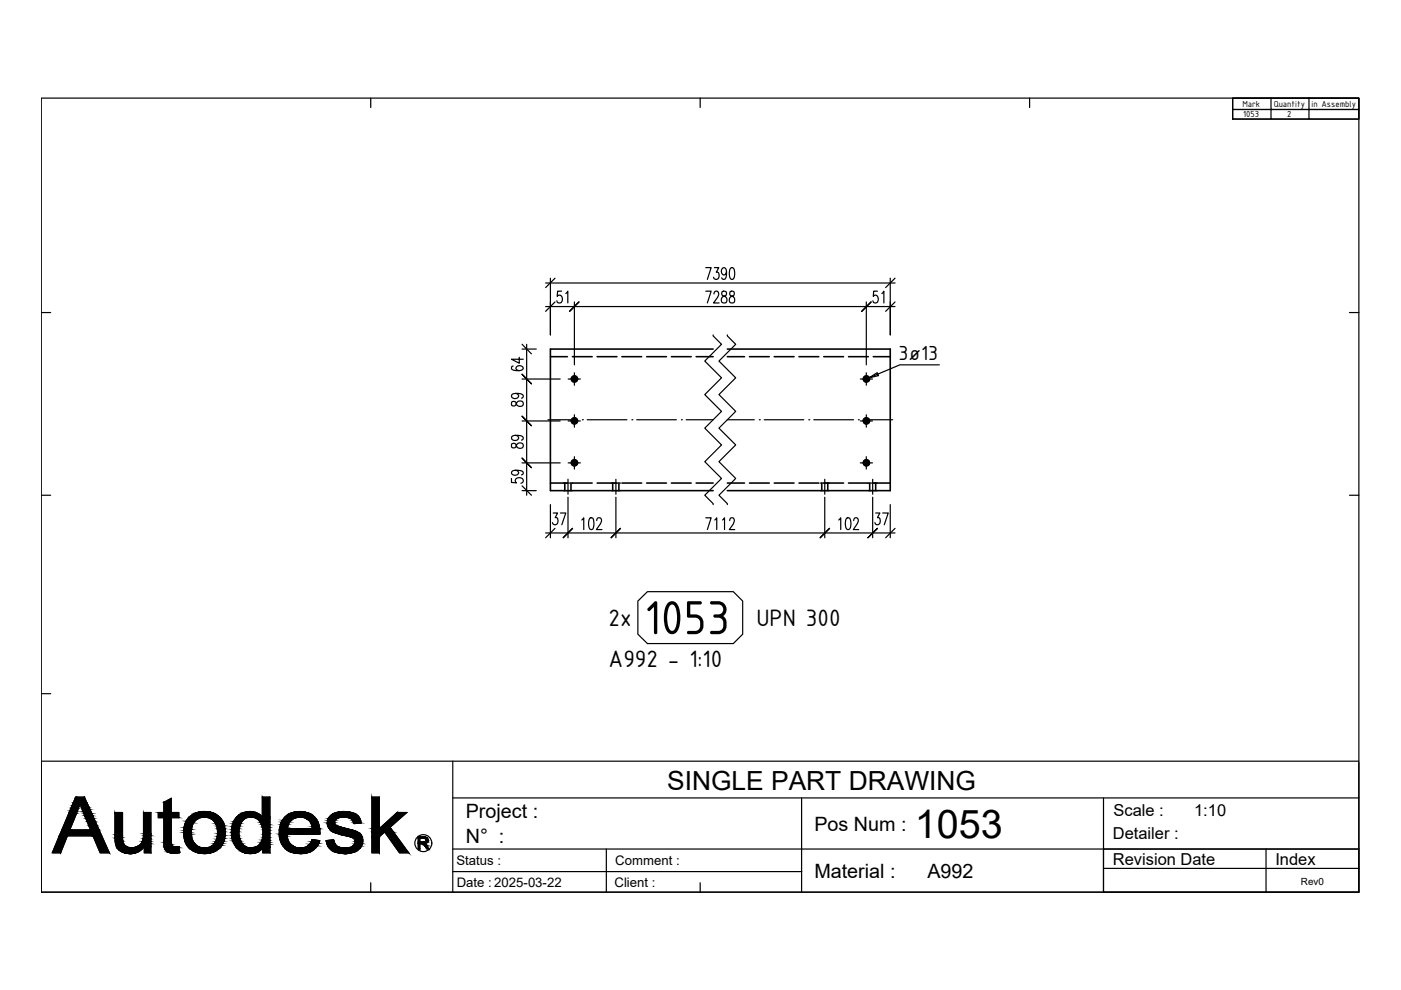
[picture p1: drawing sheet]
<svg xmlns="http://www.w3.org/2000/svg" width="297mm" height="210mm" viewBox="0 0 297 210" stroke-linecap="round" stroke-linejoin="round" font-family="sans-serif">
<defs><g id="words">
<text font-size="10.9" x="136.6" y="134.5">1053</text>
<text font-size="8.4" x="194" y="177.7">1053</text>
<text font-size="5.6" x="141.4" y="167.4">SINGLE PART DRAWING</text>
<g font-size="5.4">
<text x="129" y="132.7">2x</text>
<text x="160.4" y="132.7">UPN 300</text>
<text x="129" y="141.4">A992 - 1:10</text>
</g>
<text font-size="4.7" x="190.5" y="76.4">3ø13</text>
<g font-size="4.2">
<text x="98.7" y="173.5">Project :</text>
<text x="98.7" y="178.7">N° :</text>
<text x="172.7" y="176.2">Pos Num :</text>
<text x="172.7" y="186.2">Material :</text>
<text x="196.6" y="186.1">A992</text>
</g>
<g font-size="3.5">
<text x="236.1" y="173.1">Scale :</text>
<text x="253.2" y="172.9">1:10</text>
<text x="236" y="177.9">Detailer :</text>
<text x="236" y="183.3">Revision Date</text>
<text x="270.4" y="183.3">Index</text>
</g>
<g font-size="2.8">
<text x="96.8" y="183.4">Status :</text>
<text x="130.5" y="183.4">Comment :</text>
<text x="96.8" y="188.1">Date : 2025-03-22</text>
<text x="130.3" y="188.1">Client :</text>
</g>
<text font-size="2.1" x="275.8" y="187.6">Rev0</text>
<g font-size="2">
<text x="263.4" y="22.7">Mark</text>
<text x="270.1" y="22.7">Quantity</text>
<text x="278.1" y="22.7">in Assembly</text>
<text x="263.6" y="24.9">1053</text>
<text x="272.9" y="24.9">2</text>
</g>
</g></defs>
<!-- layer: 0 -->
<g fill="none" stroke="#000" stroke-width=".25">
<path d="M8.7 20.8h279.4v168.4h-279.4zM261.4 20.8h26.7v4.4h-26.7zM269.5 20.8h-8.1v2.4h8.1h-8.1v2h8.1M277.5 20.8h10.6v2.4h-10.6zM277.5 20.8h-8v2.4h8M277.5 23.2h10.6v2h-10.6zM277.5 23.2h-8v2h8M121.8 79.1v2.6M151.2 71v.2l1.8 1.8-3.6 3.6 3.6 3.5-3.6 3.6 3.6 3.5-3.6 3.6 3.6 3.5-3.6 3.6 3.6 3.5-3.6 3.6 1.8 1.8v.2M154.2 71v.2l1.8 1.8-3.6 3.6 3.6 3.5-3.6 3.6 3.6 3.5-3.6 3.6 3.6 3.5-3.6 3.6 3.6 3.5-3.6 3.6 1.8 1.8v.2M183.7 79.1v2.6M199.2 77.4h-8.4l-6.5 2.7"/>
<path d="M116.2 89h6.2M120.5 89.3h2.5M120.5 98.1h2.5M120.5 80.4h2.5M121.8 87.9v2.7M121.8 96.8v2.7M123.5 89h.1M124.5 89h8.4M134 89h.1M135 89h8.4M144.5 89h.1M145.5 89h5.7"/>
<path d="M154.2 89h5.7M161 89h.1M162 89h8.4M171.5 89h.1M172.5 89h8.5M182 89h.1M182.4 89.3h2.6M182.4 98.1h2.6M182.4 80.4h2.6M183 89h6.3M183.7 87.9v2.7M183.7 96.8v2.7"/>
<path d="M184.3 80.1l1.7-1.1 .3 .6zM119.5 102.4h1.9M119.5 104h1.9M120.4 101.6v3.2M129.6 102.4h2M129.6 104h2M130.6 101.6v3.2M173.9 102.4h1.9M173.9 104h1.9M174.9 101.6v3.2M184.1 102.4h1.9M184.1 104h1.9"/>
<path d="M185 101.6v3.2M135.2 127.4l2.1-2h18.2l2 2v7.1l-2 2h-18.2l-2.1-2z"/>
</g>
<!-- layer: FRAME -->
<path d="M78.6 20.8v2M148.4 20.8v2M218.3 20.8v2M8.7 66.3h2M286.1 66.3h2M8.7 105h2M286.1 105h2M8.7 147.1h2M78.6 187.2v2M148.4 187.2v2" fill="none" stroke="#000" stroke-width=".25"/>
<!-- layer: HEADER -->
<path d="M96 161.4v27.8M96 169.2h192.1M170 169.2v20M234 169.2v20h54.1M288.1 161.4h-279.4v27.8h279.4M288.1 161.7v27.5M96 180h192.1M96 184.8h74M128.6 180v9.2M234 184.1h54.1M268.4 180v9.2" fill="none" stroke="#000" stroke-width=".25"/>
<!-- layer: AUTODESK_LOGO -->
<g fill="#000" stroke="#000" stroke-width=".21">
<path d="M17.9 169l.1 .3h-.3zM24.8 179.8h.4zM34.8 179.7h.3zM34.7 170.1l1.6-.8v.8zM37.4 179.5h.5zM40.2 179.9h1.5zM43 172.1h.5zM44.1 173.2h2.5zM50.3 179.8h1.3zM51.7 172.3h2.6zM54.3 179.5h.3zM60.4 179.8h3.3z"/>
<path d="M60.9 175.7h6.9v.2zM63.4 172.1h.3zM66.2 178l.6 .1zM65.5 173.2h1.1zM70.6 178h.1zM71.9 176.8h4.5zM73.1 179.8h3.3zM75 174.5h1.6l-1.2 .1zM74.6 173.1h1.4zM89 178.6h1.6zM89.4 178.9h.7zM90.1 178.5h.5z"/>
<path d="M89.9 177.7h.7zM27.5 181h.2zM36.8 180.9h.4zM63.6 181h.4zM72.9 181h.7z"/>
<path d="M12.6 177.2l.3 3.6 1.4-3.6zM12.6 177.2l.3 3.6h-1.8z"/>
<path d="M13.1 176l6.6 1.2-4.9-1.2zM13.1 176l6.6 1.2h-7.1z"/>
<path d="M14.6 172.4l.2 3.6 1.4-3.6zM14.6 172.4l.2 3.6h-1.7z"/>
<path d="M14.8 172l1.4 .4 .2-.4zM14.8 172l1.4 .4h-1.6z"/>
<path d="M15 171.4l1.4 .6 .2-.6zM15 171.4l1.4 .6h-1.6z"/>
<path d="M15.3 170.8l1.3 .6 .2-.6zM15.3 170.8l1.3 .6h-1.6z"/>
<path d="M15.5 170.2l1.3 .6 .1-.6zM15.5 170.2l1.3 .6h-1.5z"/>
<path d="M15.9 169.3l1.1 .9 .7-.9zM15.9 169.3l1.1 .9h-1.5z"/>
<path d="M16 169l1.7 .3 .2-.3zM16 169l1.7 .3h-1.8z"/>
<path d="M17.7 169.3l.7 .9-.4-.9zM17.7 169.3l.7 .9h-1.4z"/>
<path d="M17 170.2l1.6 .3-.2-.3zM17 170.2l1.6 .3h-1.6z"/>
<path d="M17 170.5l1.9 .6-.3-.6zM17 170.5l1.9 .6h-1.6z"/>
<path d="M17.3 171.1l1.8 .5-.2-.5zM17.3 171.1l1.8 .5h-1.7z"/>
<path d="M17.4 171.6l1.8 .2-.1-.2zM17.4 171.6l1.8 .2h-1.7z"/>
<path d="M17.5 171.8l1.8 .3-.1-.3zM17.5 171.8l1.8 .3h-1.7z"/>
<path d="M17.6 172.1l1.9 .3-.2-.3zM17.6 172.1l1.9 .3h-1.7z"/>
<path d="M17.8 172.4l1.9 .5-.2-.5zM17.8 172.4l1.9 .5h-1.8z"/>
<path d="M17.9 172.9l2 .6-.2-.6zM17.9 172.9l2 .6h-1.7z"/>
<path d="M18.2 173.5l2.1 .7-.4-.7zM18.2 173.5l2.1 .7h-1.8z"/>
<path d="M18.5 174.2l2.1 .9-.3-.9zM18.5 174.2l2.1 .9h-1.8z"/>
<path d="M18.8 175.1l2.2 .9-.4-.9zM18.8 175.1l2.2 .9h-1.8z"/>
<path d="M14.8 176l6.8 1.2-.6-1.2zM14.8 176l6.8 1.2h-1.9z"/>
<path d="M19.7 177.2l3.5 3.6-1.6-3.6zM19.7 177.2l3.5 3.6h-2z"/>
<path d="M24.4 177.7h1.6zM24.4 177.7h1.6z"/>
<path d="M24.4 172.3l1.6 4.7v-4.7zM24.4 172.3l1.6 4.7h-1.6z"/>
<path d="M24.4 177l1.6 .6v-.6zM24.4 177l1.6 .6h-1.6z"/>
<path d="M24.4 177.6l1.6 .1v-.1zM24.4 177.6l1.6 .1h-1.6z"/>
<path d="M24.4 177.7l1.6 .6v-.6zM24.4 177.7l1.6 .6h-1.6z"/>
<path d="M24.4 178.3l1.7 .1zM24.4 178.3l1.7 .1z"/>
<path d="M24.4 178.4l1.7 .2v-.2zM24.4 178.4l1.7 .2h-1.6z"/>
<path d="M24.5 178.6l1.8 .4-.2-.4zM24.5 178.6l1.8 .4h-1.8z"/>
<path d="M24.5 179l1.9 .1-.1-.1zM24.5 179l1.9 .1h-1.9z"/>
<path d="M24.5 179.1l2.2 .3-.3-.3zM24.5 179.1l2.2 .3h-2z"/>
<path d="M24.7 179.4h2zM24.7 179.4h2z"/>
<path d="M24.7 179.4l2.5 .3-.5-.3zM24.7 179.4l2.5 .3h-2.4z"/>
<path d="M24.8 179.7h3zM24.8 179.7h3z"/>
<path d="M24.8 179.7l3.1 .1zM24.8 179.7l3.1 .1z"/>
<path d="M24.8 179.8h3.1zM24.8 179.8h.4z"/>
<path d="M29.1 179.5h.6zM29 179.5h.7z"/>
<path d="M29 179.5h.8zM29 179.5h.8z"/>
<path d="M29 179.5h1.4zM28.9 179.5h1.5z"/>
<path d="M25.2 179.8h5.1zM24.8 179.8h5.5z"/>
<path d="M24.8 179.8l5.3 .2 .2-.2zM24.8 179.8l5.3 .2h-5.1z"/>
<path d="M27.9 179.8h2.4zM25.2 179.8h5.1z"/>
<path d="M28 179.7h2.4zM27.9 179.8h2.4z"/>
<path d="M28.5 179.7h1.9zM28 179.7h2.4z"/>
<path d="M28.9 179.5l1.5 .2 .2-.2zM28.5 179.7l.4-.2 1.5 .2z"/>
<path d="M28.9 179.5h1.7zM28.9 179.5h1.7z"/>
<path d="M30.4 172.3l1.6 4.5v-4.5zM30.4 172.3l1.6 4.5h-1.6z"/>
<path d="M30.4 176.8l1.6 .4v-.4zM30.4 176.8l1.6 .4h-1.6z"/>
<path d="M30.4 177.2l1.6 .7v-.7zM30.4 177.2l1.6 .7h-1.7z"/>
<path d="M30.3 177.9l1.7 .5v-.5zM30.3 177.9l1.7 .5h-1.8z"/>
<path d="M30.2 178.4l1.8 .5v-.5zM30.2 178.4l1.8 .5h-2.1z"/>
<path d="M29.9 178.9l2.1 .3v-.3zM29.9 178.9l2.1 .3h-2.4z"/>
<path d="M29.6 179.2l2.4 .3v-.3zM29.1 179.5l.5-.3 2.4 .3z"/>
<path d="M29.1 179.5h2.9zM29.1 179.5h2.9z"/>
<path d="M29.7 179.5h2.3zM29.7 179.5h2.3z"/>
<path d="M29.8 179.5h2.2zM29.8 179.5h2.2z"/>
<path d="M30.4 179.5h1.6zM30.4 179.5h1.6z"/>
<path d="M30.6 179.5l1.4 1.3v-1.3zM30.6 179.5l1.4 1.3h-1.4z"/>
<path d="M34.7 170.1l1.6 2.2v-2.2zM34.7 170.1l1.6 2.2h-1.6z"/>
<path d="M34.7 173.4l1.6 4.9v-4.9zM34.7 173.4l1.6 4.9h-1.6z"/>
<path d="M34.7 178.3l1.6 .1zM34.7 178.3l1.6 .1z"/>
<path d="M34.7 178.4l1.7 .2-.1-.2zM34.7 178.4l1.7 .2h-1.7z"/>
<path d="M34.7 178.6l1.7 .4v-.4zM34.7 178.6l1.7 .4h-1.7z"/>
<path d="M34.7 179l1.8 .3-.1-.3zM34.7 179l1.8 .3h-1.7z"/>
<path d="M34.8 179.3h1.7zM34.8 179.3h1.7z"/>
<path d="M34.8 179.3l2.1 .2-.4-.2zM34.8 179.3l2.1 .2h-2.1z"/>
<path d="M34.8 179.5h2.2zM34.8 179.5h2.2z"/>
<path d="M34.8 179.5h2.4zM34.8 179.5h2.4z"/>
<path d="M34.8 179.5l.3 .2 2.1-.2zM34.8 179.5l.3 .2h-.3z"/>
<path d="M33.6 172.3l4.3 1.1v-1.1zM33.6 172.3l4.3 1.1h-4.3z"/>
<path d="M37.4 179.5h.5zM37.2 179.5h.7z"/>
<path d="M37.2 179.5l.8 .2-.1-.2zM35.1 179.7l2.1-.2 .8 .2z"/>
<path d="M35.1 179.7h2.9zM34.8 179.7h3.2z"/>
<path d="M34.8 179.7l3.2 .4v-.4zM34.8 179.7l3.2 .4h-3z"/>
<path d="M39 176.2l1.6 .3v-.3zM39 176.2l1.6 .3h-1.7z"/>
<path d="M38.9 176.5l1.7 .4v-.4zM38.9 176.5l1.7 .4h-1.7z"/>
<path d="M38.9 176.9l1.7 .3v-.3zM38.9 176.9l1.7 .3h-1.6z"/>
<path d="M39 175.9l1.6 .3v-.3zM39 175.9l1.6 .3h-1.6z"/>
<path d="M39 177.2l1.7 .3-.1-.3zM39 177.2l1.7 .3h-1.7z"/>
<path d="M39 175.5l1.6 .4 .1-.4zM39 175.5l1.6 .4h-1.6z"/>
<path d="M39 177.5l1.7 .3v-.3zM39 177.5l1.7 .3h-1.6z"/>
<path d="M39.1 177.8l1.7 .3-.1-.3zM39.1 177.8l1.7 .3h-1.7z"/>
<path d="M39.1 175.2l1.6 .3 .1-.3zM39.1 175.2l1.6 .3h-1.7z"/>
<path d="M39.1 174.9l1.7 .3v-.3zM39.1 174.9l1.7 .3h-1.7z"/>
<path d="M39.1 178.1l1.8 .2-.1-.2zM39.1 178.1l1.8 .2h-1.7z"/>
<path d="M39.2 178.3l1.9 .4-.2-.4zM39.2 178.3l1.9 .4h-1.8z"/>
<path d="M39.2 174.6l1.6 .3 .2-.3zM39.2 174.6l1.6 .3h-1.7z"/>
<path d="M39.3 174.5l1.7 .1v-.1zM39.3 174.5l1.7 .1h-1.8z"/>
<path d="M39.3 178.7l1.9 .1-.1-.1zM39.3 178.7l1.9 .1h-1.8z"/>
<path d="M39.4 178.8l2 .2-.2-.2zM39.4 178.8l2 .2h-1.9z"/>
<path d="M39.4 174.1l1.6 .4 .3-.4zM39.4 174.1l1.6 .4h-1.7z"/>
<path d="M39.5 174h1.8zM39.5 174l1.8 .1z"/>
<path d="M39.5 179l2.1 .2-.2-.2zM39.5 179l2.1 .2h-2z"/>
<path d="M39.6 179.2l2.3 .2-.3-.2zM39.6 179.2l2.3 .2h-2.2z"/>
<path d="M39.7 173.8l1.6 .2 .3-.2zM39.7 173.8l1.6 .2h-1.8z"/>
<path d="M39.7 173.7h2.1zM39.7 173.8h1.9z"/>
<path d="M39.7 179.4l2.5 .1-.3-.1zM39.7 179.4l2.5 .1h-2.3z"/>
<path d="M39.9 173.5l1.9 .2 .3-.2zM39.9 173.5l1.9 .2h-2.1z"/>
<path d="M39.9 179.5l2.5 .1zM39.9 179.5l2.5 .1z"/>
<path d="M39.9 179.6l3.1 .2-.6-.2zM39.9 179.6l3.1 .2h-2.9z"/>
<path d="M40 173.3l2.1 .2 .6-.2zM40 173.3l2.1 .2h-2.2z"/>
<path d="M40.1 173.3h2.7zM40.1 173.3h2.6z"/>
<path d="M40.1 179.8h3.1zM40.1 179.8h3.2z"/>
<path d="M40.1 179.8h3.1zM40.1 179.8l1.6 .1z"/>
<path d="M40.1 179.8h3.1zM40.1 179.8h3.1z"/>
<path d="M40.1 173.2h3.2zM40.1 173.2h3.2z"/>
<path d="M40.1 173.2h3.2zM40.1 173.2l2.7 .1z"/>
<path d="M40.1 173.2h3.2zM40.1 173.2h4z"/>
<path d="M40.1 179.8h3.2zM40.1 179.8h3.2z"/>
<path d="M43 172.1h1zM42.8 172.1h1.2z"/>
<path d="M42.8 172.1h1.5zM42.4 172.1h1.9z"/>
<path d="M42.4 172.1l2.2 .1zM42.1 172.2h2.5z"/>
<path d="M42.1 172.2l2.8 .1zM41.8 172.3h3.1z"/>
<path d="M41.8 172.3l3.4 .1-.3-.1zM41.5 172.4l.3-.1 3.4 .1z"/>
<path d="M41.5 172.4l4 .1zM41.2 172.5h4.3z"/>
<path d="M41.2 172.5l4.5 .1-.2-.1zM41 172.6l.2-.1 4.5 .1z"/>
<path d="M41 172.6l5 .2-.3-.2zM40.7 172.8l.3-.2 5 .2z"/>
<path d="M40.7 172.8l5.6 .2-.3-.2zM40.5 173l.2-.2 5.6 .2z"/>
<path d="M40.5 173l6 .2-.2-.2zM40.2 173.2l.3-.2 6 .2z"/>
<path d="M40.3 180h6.1zM40.3 180l6 .1z"/>
<path d="M40.2 179.9h6.2zM40.2 179.9l6.2 .1z"/>
<path d="M40.2 173.2h6.3zM40.2 173.2h6.3z"/>
<path d="M40.2 173.2h6.3zM40.1 173.2h4z"/>
<path d="M41.7 179.9h4.8zM40.2 179.9h6.2z"/>
<path d="M44.1 173.2h2.5zM43.3 173.2h3.3z"/>
<path d="M43.3 173.2h3.3zM43.3 173.2h3.3z"/>
<path d="M43.5 173.2l3.1 .1zM43.5 173.2l3.1 .1z"/>
<path d="M43.4 179.8h3.2zM43.3 179.8h3.3z"/>
<path d="M43.3 179.8h3.3zM43.2 179.8h3.4z"/>
<path d="M43.2 179.8h3.4zM41.7 179.9h4.8z"/>
<path d="M43.7 173.3l3 .1-.1-.1zM43.7 173.3l3 .1z"/>
<path d="M44 179.8h2.6zM43.4 179.8h3.2z"/>
<path d="M44.3 173.4l2.6 .2-.2-.2zM44.3 173.4l2.6 .2h-2.2z"/>
<path d="M44.2 179.7h2.5zM44 179.8h2.6z"/>
<path d="M44.6 179.5l2.1 .2 .1-.2zM44.2 179.7l.4-.2 2.1 .2z"/>
<path d="M44.7 173.6l2.2 .1zM44.7 173.6l2.2 .1z"/>
<path d="M44.9 173.7l2.3 .3-.3-.3zM44.9 173.7l2.3 .3h-1.9z"/>
<path d="M45 179.3l1.8 .2 .2-.2zM44.6 179.5l.4-.2 1.8 .2z"/>
<path d="M45.1 179.3h2zM45 179.3h2z"/>
<path d="M45.3 174h1.9zM45.3 174h1.9z"/>
<path d="M45.3 174l2 .2-.1-.2zM45.3 174l2 .2h-1.8z"/>
<path d="M45.5 174.2l1.9 .3-.1-.3zM45.5 174.2l1.9 .3h-1.7z"/>
<path d="M45.5 178.8l1.8 .1zM45.4 178.9h1.9z"/>
<path d="M45.4 178.9l1.7 .4 .2-.4zM45.4 178.9l1.7 .4h-2z"/>
<path d="M45.7 174.5l1.8 .2-.1-.2zM45.7 174.5l1.8 .2h-1.8z"/>
<path d="M45.7 178.4l1.6 .4 .1-.4zM45.7 178.4l1.6 .4h-1.8z"/>
<path d="M45.7 174.7l1.9 .4-.1-.4zM45.7 174.7l1.9 .4h-1.7z"/>
<path d="M45.7 178.3l1.7 .1 .1-.1zM45.7 178.3l1.7 .1h-1.7z"/>
<path d="M45.9 175.1l1.7 .1v-.1zM45.9 175.1l1.7 .1h-1.6z"/>
<path d="M46 175.2l1.7 .5-.1-.5zM46 175.2l1.7 .5h-1.7z"/>
<path d="M45.9 177.9l1.6 .4 .1-.4zM45.9 177.9l1.6 .4h-1.8z"/>
<path d="M46 177.8l1.6 .1 .1-.1zM46 177.8l1.6 .1h-1.7z"/>
<path d="M46 175.7l1.7 .1zM46 175.7l1.7 .1z"/>
<path d="M46 177.3l1.7 .5v-.5zM46 177.3l1.7 .5h-1.7z"/>
<path d="M46.1 175.8l1.6 .5v-.5zM46.1 175.8l1.6 .5h-1.6z"/>
<path d="M46.1 176.3l1.6 .1zM46.1 176.3l1.6 .1z"/>
<path d="M46.1 176.4l1.6 .1zM46.1 176.4l1.6 .1z"/>
<path d="M46.1 176.5l1.6 .2v-.2zM46.1 176.5l1.6 .2h-1.6z"/>
<path d="M46.1 176.7l1.6 .4v-.4zM46.1 176.7l1.6 .4h-1.6z"/>
<path d="M46.1 177.1l1.6 .2v-.2zM46.1 177.1l1.6 .2h-1.7z"/>
<path d="M49.1 177.2h1.6zM49.1 177.2h1.6z"/>
<path d="M49.2 177.8h1.6zM49.2 177.8h1.6z"/>
<path d="M49.1 176.3l1.6 .2v-.2zM49.1 176.3l1.6 .2h-1.6z"/>
<path d="M49.1 176.5l1.6 .7v-.7zM49.1 176.5l1.6 .7h-1.6z"/>
<path d="M49.1 175.9l1.6 .4v-.4zM49.1 175.9l1.6 .4h-1.6z"/>
<path d="M49.1 177.2l1.7 .6-.1-.6zM49.1 177.2l1.7 .6h-1.6z"/>
<path d="M49.1 175.7l1.6 .2v-.2zM49.1 175.7l1.6 .2h-1.6z"/>
<path d="M49.2 175.3l1.5 .4 .1-.4zM49.2 175.3l1.5 .4h-1.6z"/>
<path d="M49.2 177.8l1.8 .5-.2-.5zM49.2 177.8l1.8 .5h-1.7z"/>
<path d="M49.2 175.1l1.6 .2 .1-.2zM49.2 175.1l1.6 .2h-1.6z"/>
<path d="M49.3 178.3h1.7zM49.3 178.3h1.7z"/>
<path d="M49.3 174.6l1.7 .1zM49.3 174.6l1.7 .1z"/>
<path d="M49.3 174.7l1.6 .4 .1-.4zM49.3 174.7l1.6 .4h-1.7z"/>
<path d="M49.3 178.3l2 .5-.3-.5zM49.3 178.3l2 .5h-1.7z"/>
<path d="M49.5 174.2l1.5 .4 .3-.4zM49.5 174.2l1.5 .4h-1.7z"/>
<path d="M49.6 174.1h1.7zM49.6 174.1l1.7 .1z"/>
<path d="M49.6 178.8l1.7 .1zM49.6 178.8l1.7 .1z"/>
<path d="M49.6 178.9l2.2 .4-.5-.4zM49.6 178.9l2.2 .4h-1.9z"/>
<path d="M49.7 173.9l1.6 .2 .2-.2zM49.7 173.9l1.6 .2h-1.7z"/>
<path d="M49.8 173.7l1.7 .2 .3-.2zM49.8 173.7l1.7 .2h-1.8z"/>
<path d="M49.9 179.3h1.9zM49.9 179.3h1.9z"/>
<path d="M49.9 179.3l2.1 .1-.2-.1zM49.9 179.3l2.1 .1h-2.1z"/>
<path d="M49.9 173.5l1.9 .2 .2-.2zM49.9 173.5l1.9 .2h-2z"/>
<path d="M49.9 179.4l2.7 .3-.6-.3zM49.9 179.4l2.7 .3h-2.4z"/>
<path d="M50.1 173.3l1.9 .2 .5-.2zM50.1 173.3l1.9 .2h-2.1z"/>
<path d="M50.2 179.7l2.7 .1zM50.2 179.7l2.7 .1z"/>
<path d="M50.2 179.8h3zM50.2 179.8h3z"/>
<path d="M50.1 173.3h2.8zM50.1 173.3h2.4z"/>
<path d="M52.9 172.1h.8zM52.4 172.1h1.3z"/>
<path d="M50.2 173.2h2.9zM50.2 173.2h3z"/>
<path d="M50.2 173.2h2.9zM50.1 173.3h2.8z"/>
<path d="M50.2 173.2h3zM50.2 173.2h5.4z"/>
<path d="M50.3 179.8h2.9zM50.3 179.8h1.3z"/>
<path d="M52.4 172.1h1.3zM52.2 172.1h1.5z"/>
<path d="M52.2 172.1l2.1 .2zM51.7 172.3l.5-.2 2.1 .2zM51.6 172.3h2.7z"/>
<path d="M51.6 172.3l3.2 .2-.5-.2zM51.1 172.5l.5-.2 3.2 .2zM51.1 172.5h3.7zM51.1 172.5h3.7z"/>
<path d="M54.3 179.5h.3zM54.3 179.5h.3z"/>
<path d="M54.3 179.5h.5zM54.3 179.5h.5z"/>
<path d="M51.1 172.5l4.1 .4-.4-.4zM50.6 172.9l.5-.4 4.1 .4z"/>
<path d="M54.3 179.5h.5zM54.3 179.5h.5z"/>
<path d="M54.3 179.5l.6 .1zM54.3 179.6h.6z"/>
<path d="M54.3 179.6h.8zM54.1 179.6h1z"/>
<path d="M54.1 179.6h1.2zM54.1 179.6h1.2z"/>
<path d="M50.6 172.9h4.7zM50.5 172.9h4.8z"/>
<path d="M50.5 172.9l5.1 .3-.3-.3zM50.5 172.9l5.1 .3h-5.4z"/>
<path d="M54.1 179.6l1.3 .1zM54.1 179.6l1.3 .1z"/>
<path d="M54 179.7h1.5zM54 179.7h1.5z"/>
<path d="M54 179.7h1.6zM54 179.7h1.6z"/>
<path d="M54 179.7h1.7zM54 179.7h1.7z"/>
<path d="M51.6 179.8l4 .1zM50.3 179.9h5.3z"/>
<path d="M50.3 179.9l5 .3 .3-.3zM50.3 179.9l5 .3h-4.6z"/>
<path d="M53.2 179.8h2.4zM51.6 179.8h4z"/>
<path d="M53.9 179.7h1.8zM53.2 179.8h2.4z"/>
<path d="M53.9 179.7h1.8zM53.9 179.7h1.8z"/>
<path d="M55.6 169l1.6 4.2v-4.2zM55.6 169l1.6 4.2h-1.6z"/>
<path d="M55.6 173.2h1.6zM53.2 173.2h4z"/>
<path d="M53.2 173.2l4 .1zM53.2 173.2l4 .1z"/>
<path d="M53.6 173.3l3.6 .1v-.1zM53.6 173.3l3.6 .1h-3z"/>
<path d="M54.2 173.4l3 .4v-.4zM54.2 173.4l3 .4h-2.5z"/>
<path d="M54.7 173.8l2.5 .4v-.4zM54.7 173.8l2.5 .4h-2.1z"/>
<path d="M55.1 174.2l2.1 .2v-.2zM55.1 174.2l2.1 .2h-2z"/>
<path d="M55.2 174.4l2 .5v-.5zM55.2 174.4l2 .5h-1.8z"/>
<path d="M55.4 174.9l1.8 .5v-.5zM55.4 174.9l1.8 .5h-1.6z"/>
<path d="M55.6 175.4l1.6 .6v-.6zM55.6 175.4l1.6 .6h-1.5z"/>
<path d="M55.7 176l1.5 .7v-.7zM55.7 176l1.5 .7h-1.5z"/>
<path d="M55.7 176.7l1.5 .2v-.2zM55.7 176.7l1.5 .2h-1.5z"/>
<path d="M55.7 176.9l1.5 .7v-.7zM55.7 176.9l1.5 .7h-1.5z"/>
<path d="M55.7 177.6l1.5 .6v-.6zM55.7 177.6l1.5 .6h-1.7z"/>
<path d="M55.5 178.2l1.7 .4v-.4zM55.5 178.2l1.7 .4h-1.9z"/>
<path d="M55.3 178.6l1.9 .4v-.4zM55.3 178.6l1.9 .4h-2.2z"/>
<path d="M55 179l2.2 .1zM55 179l2.2 .1h-2.3z"/>
<path d="M54.9 179.1l2.3 .4v-.4zM54.4 179.5l.5-.4 2.3 .4z"/>
<path d="M54.4 179.5h2.8zM54.4 179.5h2.8z"/>
<path d="M54.6 179.5h2.6zM54.6 179.5h2.6z"/>
<path d="M54.6 179.5h2.6zM54.6 179.5h2.6z"/>
<path d="M54.8 179.5h2.4zM54.8 179.5h2.4z"/>
<path d="M54.8 179.5l2.4 .1zM54.8 179.5l2.4 .1z"/>
<path d="M54.9 179.6h2.3zM54.9 179.6h2.3z"/>
<path d="M55.1 179.6h2.1zM55.1 179.6h2.1z"/>
<path d="M55.3 179.6l1.9 .1zM55.3 179.6l1.9 .1z"/>
<path d="M55.4 179.7h1.8zM55.4 179.7h1.8z"/>
<path d="M55.5 179.7h1.7zM55.5 179.7h1.7z"/>
<path d="M55.6 179.7h1.6zM55.6 179.7h1.6z"/>
<path d="M55.7 179.7l1.5 1.1v-1.1zM55.7 179.7l1.5 1.1h-1.5z"/>
<path d="M60.4 173.3h2.5zM60.4 173.3h2.5z"/>
<path d="M59.2 176.9l1.7 .4-.1-.4zM59.2 176.9l1.7 .4h-1.7z"/>
<path d="M59.2 177.3l1.7 .3v-.3zM59.2 177.3l1.7 .3h-1.6z"/>
<path d="M60.9 175.7l6.9 .2zM66.1 175.9h1.7z"/>
<path d="M59.3 175.7l6.8 .2zM59.3 175.7l6.8 .2h-6.8z"/>
<path d="M59.3 177.6l1.7 .3-.1-.3zM59.3 177.6l1.7 .3h-1.7z"/>
<path d="M59.3 175.4l1.6 .3v-.3zM59.3 175.4l1.6 .3h-1.6z"/>
<path d="M59.3 175.4h1.7zM59.3 175.4h1.6z"/>
<path d="M59.3 177.9l1.8 .2-.1-.2zM59.3 177.9l1.8 .2h-1.7z"/>
<path d="M59.4 178.1l1.8 .3-.1-.3zM59.4 178.1l1.8 .3h-1.7z"/>
<path d="M59.5 174.9l1.5 .5 .1-.5zM59.5 174.9l1.5 .5h-1.7z"/>
<path d="M59.5 174.8l1.6 .1 .1-.1zM59.5 174.8l1.6 .1h-1.6z"/>
<path d="M59.5 178.4l1.8 .2-.1-.2zM59.5 178.4l1.8 .2h-1.7z"/>
<path d="M59.6 178.6l2 .4-.3-.4zM59.6 178.6l2 .4h-1.9z"/>
<path d="M59.6 174.3l1.6 .5 .2-.5zM59.6 174.3l1.6 .5h-1.7z"/>
<path d="M59.7 174.3h1.8zM59.7 174.3h1.7z"/>
<path d="M59.7 179h2zM59.7 179h2z"/>
<path d="M59.8 179h1.9zM59.8 179h1.9z"/>
<path d="M59.8 179l2.4 .4-.5-.4zM59.8 179l2.4 .4h-2.2z"/>
<path d="M59.9 173.9l1.6 .4 .3-.4zM59.9 173.9l1.6 .4h-1.8z"/>
<path d="M60 173.8h1.9zM60 173.8l1.8 .1h-1.9z"/>
<path d="M60 173.8h1.9zM60 173.8h1.9z"/>
<path d="M60 179.4h2.2zM60 179.4h2.2z"/>
<path d="M60.1 179.4l2.7 .3-.6-.3zM60.1 179.4l2.7 .3h-2.5z"/>
<path d="M60.2 173.5l1.7 .3 .5-.3zM60.2 173.5l1.7 .3h-1.9z"/>
<path d="M60.3 179.7l3.1 .1zM60.3 179.7l3.1 .1h-3z"/>
<path d="M60.3 173.4l2.1 .1 .4-.1zM60.3 173.4l2.1 .1h-2.2z"/>
<path d="M60.4 173.3h2.5zM60.4 173.3l2.4 .1z"/>
<path d="M60.4 179.8h3.1zM60.4 179.8h3.1z"/>
<path d="M60.4 173.2h3.1zM60.4 173.2h3.2z"/>
<path d="M60.4 173.2h3.1zM60.4 173.2l2.5 .1h-2.5z"/>
<path d="M60.4 173.2h3.2zM60.4 173.2h3.6z"/>
<path d="M60.4 179.8h3.3zM60.4 179.8h3.3z"/>
<path d="M63.4 172.1h.6zM63 172.1h1z"/>
<path d="M63 172.1h1.2zM62.9 172.1h1.3z"/>
<path d="M62.9 172.1l1.8 .1zM62.4 172.2h2.3z"/>
<path d="M62.4 172.2h2.4zM62.3 172.2h2.5z"/>
<path d="M62.3 172.2l3 .2-.5-.2zM61.8 172.4l.5-.2 3 .2z"/>
<path d="M60.5 173.2h4.5zM60.5 173.2h3.5z"/>
<path d="M61.8 172.4h3.7zM61.7 172.4h3.8z"/>
<path d="M61.7 172.4l3.9 .1zM61.5 172.5h4.1z"/>
<path d="M60.5 173.2h5zM60.5 173.2h4.5z"/>
<path d="M61.5 172.5l4.3 .1-.2-.1zM61.2 172.6l.3-.1 4.3 .1z"/>
<path d="M61.2 172.6l4.9 .1-.3-.1zM61 172.7l.2-.1 4.9 .1z"/>
<path d="M61 172.7l5.3 .2-.2-.2zM60.8 172.9l.2-.2 5.3 .2z"/>
<path d="M59.3 175.9h8.5zM59.2 175.9h8.6z"/>
<path d="M60.8 172.9l5.8 .2-.3-.2zM60.8 172.9l5.8 .2h-6z"/>
<path d="M60.6 173.1h6zM60.6 173.1l4.9 .1z"/>
<path d="M65.5 173.2h1.1zM65 173.2h1.6z"/>
<path d="M65 173.2h1.7zM64 173.2h2.7z"/>
<path d="M64 173.2h2.7zM63.6 173.2h3.1z"/>
<path d="M63.6 173.2h3.1zM63.6 173.2h3.1z"/>
<path d="M63.7 173.2l3 .1zM63.7 173.2l3 .1z"/>
<path d="M64.2 173.3l2.7 .2-.2-.2zM64.2 173.3l2.7 .2h-2.1z"/>
<path d="M66.2 178.1l1.6 .1zM66.2 178.1l1.6 .1h-1.7z"/>
<path d="M64.8 173.5l2.2 .1zM64.8 173.5l2.2 .1z"/>
<path d="M63.9 179.8h3zM63.7 179.8h3.2z"/>
<path d="M63.7 179.8h3.2zM63.7 179.8h3.2z"/>
<path d="M63.7 179.8h3.2zM60.4 179.8h6.5z"/>
<path d="M60.4 179.8l6.1 .3 .4-.3zM60.4 179.8l6.1 .3h-5.8z"/>
<path d="M64.4 179.7h2.6zM63.9 179.8h3z"/>
<path d="M64.9 173.6l2.3 .2-.2-.2zM64.9 173.6l2.3 .2h-1.9z"/>
<path d="M64.9 179.5l2.1 .2 .1-.2zM64.4 179.7l.5-.2 2.1 .2z"/>
<path d="M65.3 173.8l1.9 .1zM65.3 173.8l1.9 .1z"/>
<path d="M65.4 173.9l1.9 .1-.1-.1zM65.4 173.9l1.9 .1h-1.7z"/>
<path d="M65.6 174l1.8 .3-.1-.3zM65.6 174l1.8 .3h-1.6z"/>
<path d="M65.3 179.3l2 .1zM65.3 179.3l2 .1z"/>
<path d="M65.2 179.4l1.9 .1 .2-.1zM64.9 179.5l.3-.1 1.9 .1z"/>
<path d="M65.8 174.3l1.7 .2-.1-.2zM65.8 174.3l1.7 .2h-1.6z"/>
<path d="M65.9 174.5l1.7 .3-.1-.3zM65.9 174.5l1.7 .3h-1.6z"/>
<path d="M65.6 179l1.7 .3 .2-.3zM65.3 179.3l.3-.3 1.7 .3z"/>
<path d="M66 174.8l1.7 .3-.1-.3zM66 174.8l1.7 .3h-1.6z"/>
<path d="M65.8 178.8l1.7 .2 .1-.2zM65.8 178.8l1.7 .2h-1.9z"/>
<path d="M66.1 175.1l1.6 .2v-.2zM66.1 175.1l1.6 .2h-1.5z"/>
<path d="M66.2 175.3l1.6 .4-.1-.4zM66.2 175.3l1.6 .4h-1.6z"/>
<path d="M66 178.5l1.6 .3 .1-.3zM66 178.5l1.6 .3h-1.8z"/>
<path d="M59.2 175.9l8.6 .1zM59.2 175.9l8.6 .1z"/>
<path d="M59.2 176l8.6 .6v-.6zM59.2 176l8.6 .6h-8.6z"/>
<path d="M66.1 178.2l1.6 .3 .1-.3zM66.1 178.2l1.6 .3h-1.7z"/>
<path d="M59.2 176.6h8.6zM59.2 176.6h8.6z"/>
<path d="M59.2 176.6l8.6 .3v-.3zM59.2 176.6l8.6 .3h-8.6z"/>
<path d="M70.6 178l.2 .2zM69.1 178.2l1.5-.2 .2 .2z"/>
<path d="M69.1 178.2l1.7 .2v-.2zM69.1 178.2l1.7 .2h-1.6z"/>
<path d="M69.2 178.4l1.7 .2-.1-.2zM69.2 178.4l1.7 .2h-1.7z"/>
<path d="M69.2 178.6l1.9 .4-.2-.4zM69.2 178.6l1.9 .4h-1.8z"/>
<path d="M69.4 174.3l1.6 .2-.1-.2zM69.4 174.3l1.6 .2h-1.6z"/>
<path d="M69.4 174.5l1.7 .4-.1-.4zM69.4 174.5l1.7 .4h-1.7z"/>
<path d="M69.5 174l1.4 .3 .1-.3zM69.5 174l1.4 .3h-1.5z"/>
<path d="M69.5 173.9h1.6zM69.5 173.9l1.5 .1z"/>
<path d="M69.4 174.9l1.9 .1-.2-.1zM69.4 174.9l1.9 .1h-1.8z"/>
<path d="M69.3 179l1.9 .1-.1-.1zM69.3 179l1.9 .1h-1.8z"/>
<path d="M69.4 179.1l2 .3-.2-.3zM69.4 179.1l2 .3h-1.9z"/>
<path d="M69.5 175l1.9 .1zM69.5 175l1.9 .1z"/>
<path d="M69.5 175.1l2.3 .1-.4-.1zM69.5 175.1l2.3 .1h-2.3z"/>
<path d="M69.5 179.4l2.2 .1-.3-.1zM69.5 179.4l2.2 .1h-2.1z"/>
<path d="M69.6 173.5l1.5 .4 .4-.4zM69.6 173.5l1.5 .4h-1.6z"/>
<path d="M69.7 173.5h2zM69.7 173.5h1.8z"/>
<path d="M69.6 179.5l2.4 .1-.3-.1zM69.6 179.5l2.4 .1h-2.3z"/>
<path d="M69.7 173.4h2zM69.7 173.4l2 .1z"/>
<path d="M69.5 175.2l2.9 .2-.6-.2zM69.5 175.2l2.9 .2h-2.8z"/>
<path d="M69.7 179.6l2.8 .2zM69.7 179.6l2.8 .2h-2.7z"/>
<path d="M69.8 173.3l1.9 .1 .5-.1zM69.8 173.3l1.9 .1h-2z"/>
<path d="M69.6 175.4l3.3 .1-.5-.1zM69.6 175.4l3.3 .1h-3.2z"/>
<path d="M69.8 179.8h3.3zM69.8 179.8h3.3z"/>
<path d="M72.7 172.1h.9zM72.3 172.1h1.3z"/>
<path d="M69.8 173.2h3.1zM69.8 173.2h3.2z"/>
<path d="M69.8 173.2h3.1zM69.8 173.2l2.4 .1z"/>
<path d="M69.7 175.5l3.4 .1zM69.7 175.5l3.4 .1z"/>
<path d="M69.7 175.6l4.2 .2-.8-.2zM69.7 175.6l4.2 .2h-4z"/>
<path d="M73.1 179.8h3.3zM73.8 179.8h2.6z"/>
<path d="M69.8 179.8h6.5zM69.8 179.8h6.5z"/>
<path d="M72.3 172.1h1.5zM72 172.1h1.8z"/>
<path d="M72 172.1l2.2 .1zM71.7 172.2h2.5z"/>
<path d="M69.9 175.8l4.7 .2-.7-.2zM69.9 175.8l4.7 .2h-4.6z"/>
<path d="M71.7 172.2l2.8 .1zM71.4 172.3h3.1z"/>
<path d="M71.4 172.3l3.4 .1zM71.1 172.4h3.7z"/>
<path d="M69.9 173.1l3.1 .1 1.6-.1zM69.9 173.1l3.1 .1h-3.2z"/>
<path d="M70 176h4.7zM70 176h4.7z"/>
<path d="M70 176l5.1 .1-.4-.1zM70 176l5.1 .1h-4.9z"/>
<path d="M71.1 172.4l4 .1-.3-.1zM70.8 172.5l.3-.1 4 .1z"/>
<path d="M75 174.5v.1h.4zM75 174.6h.4z"/>
<path d="M70.8 172.5l4.5 .1zM70.6 172.6h4.7z"/>
<path d="M70.2 176.1l5 .1zM70.2 176.1l5 .1z"/>
<path d="M70.2 176.2h5.2zM70.2 176.2h5.2z"/>
<path d="M70.6 172.6h4.9zM70.5 172.6h5z"/>
<path d="M70.3 176.2l5.5 .2-.4-.2zM70.3 176.2l5.5 .2h-5.2z"/>
<path d="M70.5 172.6l5.1 .1zM70.3 172.7h5.3z"/>
<path d="M70.3 172.7l5.5 .3-.2-.3zM70 173l.3-.3 5.5 .3z"/>
<path d="M70.6 176.4l5.4 .1zM70.6 176.4l5.4 .1z"/>
<path d="M70 173h5.9zM70 173h5.9z"/>
<path d="M70 173h5.9zM70 173l4.6 .1h-4.7z"/>
<path d="M74.6 173.1l1.5 .1-.1-.1zM73 173.2l1.6-.1 1.5 .1z"/>
<path d="M70.9 176.5l5.2 .1-.1-.1zM70.9 176.5l5.2 .1h-4.9z"/>
<path d="M73 173.2h3.1zM73 173.2h3.1z"/>
<path d="M73.3 173.2l2.9 .2-.1-.2zM73.3 173.2l2.9 .2z"/>
<path d="M71.2 176.6l5.2 .2-.3-.2zM71.2 176.6l5.2 .2h-4.5zM71.9 176.8h4.5z"/>
<path d="M73.9 173.4l2.4 .1-.1-.1zM73.9 173.4l2.4 .1h-2.1z"/>
<path d="M69.9 179.9l6 .3 .3-.3zM69.9 179.9l6 .3h-5.6z"/>
<path d="M74.2 173.5l2.1 .1zM74.2 173.5l2.1 .1z"/>
<path d="M74.4 173.6h1.9zM74.4 173.6h1.9z"/>
<path d="M74.5 173.6l2 .4-.2-.4zM74.5 173.6l2 .4h-1.7z"/>
<path d="M69.9 179.8h6.4zM69.9 179.8l6.3 .1z"/>
<path d="M73.9 179.8h2.5zM73.1 179.8h3.3z"/>
<path d="M71.9 176.8l4.6 .2-.1-.2zM71.9 176.8l4.6 .2h-4.3z"/>
<path d="M74.8 174h1.7zM74.8 174h1.7z"/>
<path d="M74.8 174l1.8 .5-.1-.5zM74.8 174l1.8 .5h-1.6z"/>
<path d="M72.2 177l4.4 .1zM72.2 177l4.4 .1z"/>
<path d="M74.5 179.6l1.9 .2 .1-.2zM73.9 179.8l.6-.2 1.9 .2z"/>
<path d="M72.7 177.1l4 .1-.1-.1zM72.7 177.1l4 .1h-3.4z"/>
<path d="M74.8 179.4h1.9zM74.8 179.4h1.9z"/>
<path d="M74.7 179.4l1.8 .2 .2-.2zM74.5 179.6l.2-.2 1.8 .2z"/>
<path d="M73.3 177.2l3.5 .1-.1-.1zM73.3 177.2l3.5 .1z"/>
<path d="M74 177.3l2.8 .1zM74 177.3l2.8 .1z"/>
<path d="M74.2 177.4l2.6 .1zM74.2 177.4l2.6 .1z"/>
<path d="M74.4 177.5h2.4zM74.4 177.5h2.4z"/>
<path d="M74.5 177.5l2.4 .3-.1-.3zM74.5 177.5l2.4 .3h-1.9z"/>
<path d="M75.2 179l1.5 .4 .1-.4zM75.2 179l1.5 .4h-1.9z"/>
<path d="M75 177.8l1.9 .1zM75 177.8l1.9 .1z"/>
<path d="M75.2 178.9h1.7zM75.2 178.9l1.6 .1z"/>
<path d="M75.1 177.9l1.8 .1zM75.1 177.9l1.8 .1z"/>
<path d="M75.2 178l1.7 .3v-.3zM75.2 178l1.7 .3h-1.6z"/>
<path d="M75.3 178.4l1.6 .5v-.5zM75.3 178.4l1.6 .5h-1.7z"/>
<path d="M75.3 178.3l1.6 .1v-.1zM75.3 178.3l1.6 .1h-1.6z"/>
<path d="M78.9 175.7h1.5zM78.9 175.7h1.5z"/>
<path d="M78.9 169l1.5 6.7v-6.7zM78.9 169l1.5 6.7h-1.5z"/>
<path d="M78.9 175.7l2.7 .7-1.2-.7zM78.9 175.7l2.7 .7h-2.7z"/>
<path d="M78.9 177.4l1.5 3.4v-3.4zM78.9 177.4l1.5 3.4h-1.5z"/>
<path d="M78.9 176.5l1.5 .9 1.1-.9zM78.9 176.5l1.5 .9h-1.5z"/>
<path d="M78.9 176.4h2.7zM78.9 176.4l2.6 .1z"/>
<path d="M80.8 175.4l2.1 .3-.2-.3zM80.8 175.4l2.1 .3h-2.4z"/>
<path d="M80.5 175.7h2.4zM80.4 175.7h2.5z"/>
<path d="M80.4 175.7l3 .7-.5-.7zM80.4 175.7l3 .7h-1.8z"/>
<path d="M81.6 176.4l1.9 .1zM81.6 176.4l1.9 .1z"/>
<path d="M81.6 176.5l5 4.3-3.1-4.3zM81.6 176.5l5 4.3h-1.9z"/>
<path d="M84.2 172.3l-1.5 3.1 3.6-3.1zM80.8 175.4l3.4-3.1-1.5 3.1z"/>
<path d="M88.7 177.7l.3 .9v-.9zM88.7 177.7l.3 .9h-.3z"/>
<path d="M88.7 178.6h1.8zM88.7 178.6h1.8z"/>
<path d="M88.7 178.9l.3 1.1v-1.1zM88.7 178.9l.3 1.1h-.3z"/>
<path d="M89.8 179h.4zM89.8 179h.4z"/>
<path d="M88.7 177.4l1.4 .1zM88.7 177.4l1.4 .1z"/>
<path d="M88.7 177.7h1.1zM88.7 177.7h1.2z"/>
<path d="M88.7 178.8h1.3zM88.7 178.8l.7 .1z"/>
<path d="M89.4 178.9h.7zM89.4 178.9h.7z"/>
<path d="M89.6 178.9l.6 .1zM89.6 178.9l.6 .1zM89.8 179h.4zM89.8 179h.4zM89.8 179h.4zM89.8 179h.4z"/>
<path d="M88.7 178.8h1.5zM88.7 178.8h1.3z"/>
<path d="M89.8 179l.6 .1-.2-.1zM89.8 179l.6 .1h-.5z"/>
<path d="M88.7 177.5h1.6zM88.7 177.5h1.6z"/>
<path d="M88.7 177.5h1.6zM88.7 177.5h1.6z"/>
<path d="M88.7 177.5l1.8 .1-.2-.1zM88.7 177.5l1.8 .1h-1.8z"/>
<path d="M90.3 178.4h.4zM90.3 178.4h.4z"/>
<path d="M89.9 179.1l.6 .2zM89.9 179.1l.6 .2z"/>
<path d="M88.7 178.7h1.7zM88.7 178.7l1.5 .1z"/>
<path d="M90 179.3h.5zM90 179.3h.5zM90.1 179.3h.4zM90.1 179.3h.4z"/>
<path d="M90.1 179.3l.5 .2-.1-.2zM90.1 179.3l.5 .2h-.4z"/>
<path d="M88.7 177.6h1.8zM88.7 177.6l1.2 .1z"/>
<path d="M88.7 178.6h1.8zM88.7 178.6l1.7 .1z"/>
<path d="M89.9 177.7h.7zM89.8 177.7h.8z"/>
<path d="M89.9 177.7l.7 .1zM89.9 177.7l.7 .1z"/>
<path d="M90 178.6h.6zM89.7 178.6h.9z"/>
<path d="M90.2 179.5l.7 .5-.3-.5zM90.2 179.5l.7 .5h-.4z"/>
<path d="M90.1 177.8l.6 .1zM90.1 177.8l.6 .1z"/>
<path d="M90 178.5h.6zM90 178.6h.6z"/>
<path d="M90.2 177.9h.5zM90.2 177.9h.5zM90.3 177.9h.4zM90.3 177.9h.4z"/>
<path d="M90.3 178.4l.3 .1 .1-.1zM90.1 178.5l.2-.1 .3 .1zM90 178.5h.6z"/>
<path d="M90.3 177.9l.4 .3v-.3zM90.3 177.9l.4 .3h-.3z"/>
<path d="M90.4 178.2h.3zM90.4 178.2h.3z"/>
<path d="M90.4 178.2l.3 .2v-.2zM90.4 178.2l.3 .2h-.4z"/>
<path d="M90.3 178.4h.4zM90.3 178.4h.4z"/>
<path d="M27.3 181h.7zM27.3 181h.4z"/>
<path d="M27 180.9h1.2zM27 180.9l1 .1z"/>
<path d="M26.6 180.9h2zM26.6 180.9h1.6z"/>
<path d="M26.3 180.8h2.5zM26.3 180.8l2.3 .1z"/>
<path d="M26 180.7l2.8 .1 .4-.1zM26 180.7l2.8 .1h-2.5z"/>
<path d="M25.8 180.6l3.4 .1 .1-.1zM25.8 180.6l3.4 .1h-3.2z"/>
<path d="M25.5 180.4l3.8 .2 .4-.2zM25.5 180.4l3.8 .2h-3.5z"/>
<path d="M25.2 180.2l4.5 .2 .2-.2zM25.2 180.2l4.5 .2h-4.2z"/>
<path d="M25 180l4.9 .2 .2-.2zM25 180l4.9 .2h-4.7z"/>
<path d="M36.6 180.9h.9zM36.6 180.9h.6z"/>
<path d="M36.2 180.9h1.5zM36.2 180.9h1.3z"/>
<path d="M35 180.1l3.1 .5-.1-.5zM35 180.1l3.1 .5h-2.7z"/>
<path d="M35.4 180.6l2.7 .1v-.1zM35.4 180.6l2.7 .1h-2.5z"/>
<path d="M35.6 180.7l2.5 .1zM35.6 180.7l2.5 .1z"/>
<path d="M36 180.8h2.1zM36 180.8l1.7 .1z"/>
<path d="M42.7 180.9h1.2zM42.7 180.9l.8 .1z"/>
<path d="M42.6 180.9h1.5zM42.6 180.9h1.3z"/>
<path d="M42.1 180.9h2.5zM42.1 180.9h2z"/>
<path d="M41.9 180.8h2.8zM41.9 180.8l2.7 .1z"/>
<path d="M41.5 180.7l3.2 .1 .5-.1zM41.5 180.7l3.2 .1h-2.8z"/>
<path d="M41.3 180.6h4zM41.3 180.6l3.9 .1z"/>
<path d="M40.9 180.4l4.4 .2 .4-.2zM40.9 180.4l4.4 .2h-4z"/>
<path d="M40.8 180.3h5.1zM40.8 180.3l4.9 .1z"/>
<path d="M40.4 180.1l5.5 .2 .4-.2zM40.4 180.1l5.5 .2h-5.1z"/>
<path d="M52.4 180.9h1.3zM52.4 180.9h1.3z"/>
<path d="M52.4 180.9h1.3zM52.4 180.9l.7 .1z"/>
<path d="M51.8 180.8l1.9 .1 .5-.1zM51.8 180.8l1.9 .1z"/>
<path d="M51.8 180.8h2.5zM51.8 180.8h2.4z"/>
<path d="M51.3 180.6l3 .2 .4-.2zM51.3 180.6l3 .2h-2.5z"/>
<path d="M51.2 180.5h3.6zM51.2 180.5l3.5 .1z"/>
<path d="M50.8 180.3l4 .2 .4-.2zM50.8 180.3l4 .2h-3.6z"/>
<path d="M50.7 180.2h4.6zM50.7 180.2l4.5 .1z"/>
<path d="M63 180.9h1.3zM63 180.9l1 .1z"/>
<path d="M62.8 180.9h1.9zM62.8 180.9h1.5z"/>
<path d="M62.3 180.9h2.7zM62.3 180.9h2.4z"/>
<path d="M62.1 180.8h3.2zM62.1 180.8l2.9 .1z"/>
<path d="M61.8 180.7h3.8zM61.8 180.7l3.5 .1z"/>
<path d="M61.5 180.6l4.1 .1 .3-.1zM61.5 180.6l4.1 .1h-3.8z"/>
<path d="M61.2 180.4l4.7 .2 .2-.2zM61.2 180.4l4.7 .2h-4.4z"/>
<path d="M61 180.3l5.1 .1 .3-.1zM61 180.3l5.1 .1h-4.9z"/>
<path d="M60.8 180.2h5.7zM60.8 180.2l5.6 .1z"/>
<path d="M60.7 180.1h5.8zM60.7 180.1l5.8 .1z"/>
<path d="M72.9 181h.5zM73 181h.4z"/>
<path d="M72.4 180.9h1.4zM72.4 180.9l1.2 .1z"/>
<path d="M72 180.9h2.3zM72 180.9h1.8z"/>
<path d="M71.7 180.9h2.7zM71.7 180.9h2.6z"/>
<path d="M71.3 180.7l3.1 .2 .5-.2zM71.3 180.7l3.1 .2h-2.7z"/>
<path d="M71.1 180.7h3.9zM71.1 180.7h3.8z"/>
<path d="M70.8 180.5l4.2 .2 .4-.2zM70.8 180.5l4.2 .2h-3.9z"/>
<path d="M70.6 180.5h4.9zM70.6 180.5h4.8z"/>
<path d="M70.4 180.3l5.1 .2 .3-.2zM70.4 180.3l5.1 .2h-4.9z"/>
<path d="M70.3 180.2h5.6zM70.3 180.2l5.5 .1z"/>
</g>
<g fill="none" stroke="#000" stroke-width=".25">
<path d="M16 169h1.9l-.9 1.2 2.2 5.8h-4.4l4.9 1.2 1.5 3.6h2l-5.3-11.8a3.3 3.3 0 0 0-1.3 2.4l-1.8 4.6 4.9 1.2h-5.4l-1.4 3.6h-1.8zM24.4 172.3h1.6v4.7a2.1 2.1 0 0 0 1.9 2.8h-3.1l-.3-.8-.1-1.3zM24.8 179.8h3.1l1.2-.3h1.5a3.8 3.8 0 0 1-5.8 .3zM30.4 172.3h1.6v8.5h-1.4v-1.3h-1.5a2.53 2.53 0 0 0 1.3-2.7zM34.7 170.1l1.6-.8v3h1.6v1.1h-1.6l.1 5.6 .1 .3 .7 .2-2.4 .2-.1-6.3h-1.1v-1.1h1.1zM34.8 179.7l3.1-.2 .2 1.3a2.94 2.94 0 0 1-3.1-.7zM40.1 173.3a4.9 4.9 0 0 1 6.4-.1h-3.2a2.76 2.76 0 0 0-2.7 3.3 2.85 2.85 0 0 0 2.7 3.3l-3.1 .1a5.1 5.1 0 0 1-.1-6.6zM43.3 173.2h3.2a5.2 5.2 0 0 1 .8 5.6 4.7 4.7 0 0 1-7.1 1.1l3.1-.1a2.88 2.88 0 0 0 2.8-3.3 2.78 2.78 0 0 0-2.8-3.3zM50.1 173.3a3.7 3.7 0 0 1 5.5-.1h-2.4a2.72 2.72 0 0 0-2.5 3.1 3.1 3.1 0 0 0 2.5 3.5l-2.9 .1a5.2 5.2 0 0 1-.2-6.6zM50.3 179.9l2.9-.1 1.2-.3 1.3 .2a3.6 3.6 0 0 1-5.4 .2zM55.6 169h1.6v11.8h-1.5v-1.1l-1.3-.2a3.9 3.9 0 0 0 .8-5.1 2.32 2.32 0 0 0-2-1.2h2.4zM60.3 173.4a4.8 4.8 0 0 1 6.3-.3l-3 .1a2.61 2.61 0 0 0-2.7 2.5l6.9 .2v1h-7a2.76 2.76 0 0 0 2.9 2.9h-3.3a5.1 5.1 0 0 1-.1-6.4z"/>
<path d="M60.4 179.8h3.3a2.36 2.36 0 0 0 2.5-1.8l1.6 .2a4 4 0 0 1-4.8 2.7 3.8 3.8 0 0 1-2.6-1.1zM60.9 175.7h5.3a2.46 2.46 0 0 0-2.6-2.5l3-.1 .8 1.2 .4 1.6zM69.1 178.2l1.6-.2a2.02 2.02 0 0 0 2.4 1.8h3.2a5.2 5.2 0 0 1-6.4 .1l-.3-.4zM70 173a5 5 0 0 1 5.9 0l-2.9 .2a1.73 1.73 0 0 0-2.1 1.1 1.46 1.46 0 0 0 1.5 1.1l2.7 .7a2.2 2.2 0 0 1 1.2 3.7h-3.2a1.82 1.82 0 0 0 2.2-1.4 1.22 1.22 0 0 0-1.3-1.1l-2.1-.5a2.44 2.44 0 0 1-2.2-3.4zM73 173.2l2.9-.2 .4 .5 .3 1-1.6 .1a1.74 1.74 0 0 0-2-1.4zM78.9 169h1.5v6.7l1.2 .7-1.2 1v3.4h-1.5zM80.4 175.7l3.8-3.4h2.1l-3.6 3.1 3.9 5.4h-1.9l-3.1-4.4zM88.7 177.4l1.6 .1 .2 .1-1.5 .1v.9h1.5l-.5 .2-1 .1v1.1h-.3zM89.4 178.9l.6-.1 .2 .2 .7 1h-.4l-.6-.9zM89.8 177.7l.7-.1 .2 .6-.1 .3-1.6 .1a1.29 1.29 0 0 0 1.3-.2 .45 .45 0 0 0 0-.5 .45 .45 0 0 0-.5-.2z"/>
<circle cx="89.8" cy="178.8" r="1.8"/>
</g>
<!-- layer: AS_DIM_ON -->
<g fill="#fff" stroke="#fff" stroke-width=".21">
<path d="M117.8 61.4l2.9 3.2h-2.9zM117.8 61.4l2.9 3.2v-3.2z"/>
<path d="M149.3 61.4l6.8 3.2h-6.8zM149.3 61.4l6.8 3.2v-3.2z"/>
<path d="M184.8 61.4l2.9 3.2h-2.9zM184.8 61.4l2.9 3.2v-3.2z"/>
<path d="M116.8 108.5l3.5 3.1h-3.5zM116.8 108.5l3.5 3.1v-3.1z"/>
<path d="M123 109.5l4.9 3.1h-4.9zM123 109.5l4.9 3.1v-3.1z"/>
<path d="M149.3 109.5l6.8 3.1h-6.8zM149.3 109.5l6.8 3.1v-3.1z"/>
<path d="M177.5 109.5l4.9 3.1h-4.9zM177.5 109.5l4.9 3.1v-3.1z"/>
<path d="M185.2 108.5l3.4 3.1h-3.4zM185.2 108.5l3.4 3.1v-3.1z"/>
<path d="M149.3 56.4l6.8 3.1h-6.8zM149.3 56.4l6.8 3.1v-3.1z"/>
<path d="M111.2 99.4v3.4h-3.1zM108.1 99.4v3.4l3.1-3.4z"/>
<path d="M111.2 92v3.4h-3.1zM108.1 92v3.4l3.1-3.4z"/>
<path d="M111.2 83.1v3.4h-3.1zM108.1 83.1v3.4l3.1-3.4z"/>
<path d="M111.2 75.5v3.4h-3.1zM108.1 75.5v3.4l3.1-3.4z"/>
</g>
<g fill="none" stroke="#000" stroke-width=".25">
<path d="M116.7 59v12M117.7 59l-2 2M149.6 56.7h1.2l-.8 2.5M151.5 56.7h.9l-.5 1h.2a.76 .76 0 0 1 .4 1.1 .76 .76 0 0 1-1.1 .2l-.1-.2M154 57.6a.65 .65 0 0 1-.6 .7 .83 .83 0 0 1-.5-.8 .83 .83 0 0 1 .6-.8 1.68 1.68 0 0 1 0 2.5l-.4-.1-.1-.2M154.9 56.9l.4-.2a1.88 1.88 0 0 1 0 2.5h-.2a1.26 1.26 0 0 1-.5-1.4zM188.8 59v12M189.8 59l-2 2M108.8 77.6a.45 .45 0 0 0-.3 .7 1.97 1.97 0 0 0 2.4-.2 .81 .81 0 0 0-.7-.6 .81 .81 0 0 0-.8 .6l.3 .4 .4 .1M110.1 75.7v1.3l-1.7-.8h2.5M110.7 74h3M110.7 73l2 2"/>
<path d="M111.7 73v32M115.7 65h74.1M115.7 60h74.1M117.7 64l-2 2M119.1 61.7h-.9l-.1 1.1a.61 .61 0 0 1 .8-.2 .61 .61 0 0 1 .3 .7 .66 .66 0 0 1-.2 .8 .66 .66 0 0 1-.9-.1v-.2M120 62.2l.4-.5v2.5M120.8 66l2-2-2 2M121.8 64v13.4M149.6 61.7h1.2l-.8 2.5M151.4 62.3l.1-.3a.56 .56 0 0 1 .8-.1 .56 .56 0 0 1 0 .8l-1 1.5h1.2M153.1 61.9a.64 .64 0 0 0 .5 .9 .7 .7 0 0 1 .6 1 .7 .7 0 0 1-1.2 .2 .89 .89 0 0 1 .8-1.3 .55 .55 0 0 0 .2-.5 .55 .55 0 0 0-.3-.5zM154.8 61.9a.64 .64 0 0 0 .5 .9 .71 .71 0 0 1 .5 1 .71 .71 0 0 1-1 .3l-.1-.1a.89 .89 0 0 1 .8-1.3l.1-.1a.59 .59 0 0 0-.2-.9z"/>
<path d="M182.7 66l2-2-2 2M183.7 64v13.4M186 61.7h-.8v1.1a.53 .53 0 0 1 .5-.2 .53 .53 0 0 1 .4 .4 .77 .77 0 0 1 0 .9 .77 .77 0 0 1-.9 .2l-.1-.3M187 62.2l.4-.5v2.5M189.8 64l-2 2M108.5 94.1l-.1 .6a.54 .54 0 0 0 1 .1 .84 .84 0 0 1 .6-.9 .84 .84 0 0 1 .9 .4 .78 .78 0 0 1-.8 .8 .78 .78 0 0 1-.7-.9 .6 .6 0 0 0-.9-.1zM108.5 85.2l-.1 .6a.54 .54 0 0 0 1 .1 .84 .84 0 0 1 .6-.9 .84 .84 0 0 1 .9 .4 .78 .78 0 0 1-.8 .8 .78 .78 0 0 1-.7-.8 .6 .6 0 0 0-.9-.2zM109.2 99.7l.4 .1 .4 .4a.8 .8 0 0 1-.8 .6 .8 .8 0 0 1-.8-.6l.1-.2a2.38 2.38 0 0 1 2.3 0l.1 .4-.3 .3M109.2 92.3l.6 .3a.72 .72 0 0 1-.5 .9 .72 .72 0 0 1-.9-.6l.1-.3a2.38 2.38 0 0 1 2.3 0l.1 .4-.3 .3M109.2 83.4l.6 .3a.72 .72 0 0 1-.5 .9 .72 .72 0 0 1-.9-.6l.1-.3a2.38 2.38 0 0 1 2.3 0l.1 .4-.3 .3M110.7 98.1h8.1M110.7 89.3h8.1"/>
<path d="M110.7 80.4h8.1M112.7 99.2l-2-2.1 2 2.1M112.7 90.3l-2-2.1 2 2.1M112.7 81.4l-2-2.1 2 2.1M108.4 101.4v.9l1.1 .1a.61 .61 0 0 1-.2-.8 .61 .61 0 0 1 .7-.3 .66 .66 0 0 1 .8 .2 .66 .66 0 0 1-.1 .9l-.3 .1M110.7 104h3M110.7 103l2 2M115.7 113h74.1M116.7 107v7M117.3 108.8h.9l-.5 .9h.3a.75 .75 0 0 1 .3 1.1 .75 .75 0 0 1-1.1 .2l-.1-.2M117.7 112l-2 2M118.8 108.8h1.2l-.9 2.5"/>
<path d="M119.4 114l2-2-2 2M120.4 105.4v8.6M123.3 110.3l.5-.5v2.5M125 109.9h.7l.2 .9a1.44 1.44 0 0 1-.4 1.5h-.2a1.62 1.62 0 0 1-.4-2zM126.5 110.4l.1-.4 .3-.2h.3l.3 .2a1.03 1.03 0 0 1-.2 1.1l-.9 1.2h1.2M129.6 114l2-2-2 2M130.6 105.4v8.6M149.6 109.8h1.2l-.8 2.5M151.5 110.3l.5-.5v2.5M153.2 110.3l.4-.5v2.5M154.7 110.4l.1-.4 .3-.2 .4 .1 .2 .4-.2 .8-.9 1.2h1.2M173.9 114l2-2-2 2"/>
<path d="M174.9 105.4v8.6M177.8 110.3l.5-.5v2.5M179.5 109.9l.4-.1a1.23 1.23 0 0 1 .5 1.4l-.2 1-.5 .1a1.62 1.62 0 0 1-.4-2zM181 110.4v-.1a.54 .54 0 0 1 .8-.5 .54 .54 0 0 1 .1 .9l-1 1.6h1.2M184 114l2-2-2 2M185 105.4v8.6M185.7 108.8h.8l-.5 .9h.3a.85 .85 0 0 1 .3 .9 .85 .85 0 0 1-.7 .7l-.4-.5M187.1 108.8h1.2l-.8 2.5M188.8 107v7M189.8 112l-2 2"/>
</g>
<!-- layer: 0 -->
<g fill="#fff" stroke="#fff" stroke-width=".21">
<path d="M190.5 73.1l9 3.6h-9zM190.5 73.1l9 3.6v-3.6z"/>
<path d="M129.1 128.9l5.5 4.1h-5.5zM129.1 128.9l5.5 4.1v-4.1z"/>
<path d="M137 127.1l18.8 7.7h-18.8zM137 127.1l18.8 7.7v-7.7z"/>
<path d="M158 128.9l20.5 4.1h-20.5zM158 128.9l20.5 4.1v-4.1z"/>
<path d="M129.1 137.6l24.7 4.1h-24.7zM129.1 137.6l24.7 4.1v-4.1z"/>
</g>
<g fill="none" stroke="#000" stroke-width=".34">
<path d="M116.7 75.6h3.6M121.4 75.6h4.1M126.6 75.6h4.2M131.9 75.6h4.1M137.1 75.6h4.2M142.4 75.6h4.1M147.6 75.6h3.6M151.2 74h-34.5v30h34.5M154.2 75.6h3.6M154.2 74h34.6v30h-34.6M158.9 75.6h4.2M164.2 75.6h4.1"/>
<path d="M169.4 75.6h4.2M174.7 75.6h4.1M179.9 75.6h4.2M185.2 75.6h3.6M116.7 102.4h3.6M119.7 102.4v1.6M121.1 102.4v1.6M121.4 102.4h4.1M126.6 102.4h4.2M129.9 102.4v1.6M131.2 102.4v1.6M131.9 102.4h4.1"/>
<path d="M137.1 102.4h4.2M142.4 102.4h4.1M147.6 102.4h3.6M154.2 102.4h3.6M158.9 102.4h4.2M164.2 102.4h4.1M169.4 102.4h4.2M174.2 102.4v1.6M174.7 102.4h4.1M175.5 102.4v1.6M179.9 102.4h4.2M184.4 102.4v1.6"/>
<path d="M185.2 102.4h3.6M185.7 102.4v1.6"/>
<circle cx="121.8" cy="98.1" r=".66"/>
<circle cx="121.8" cy="89.2" r=".66"/>
<circle cx="121.8" cy="80.3" r=".66"/>
<circle cx="183.7" cy="98.1" r=".66"/>
<circle cx="183.7" cy="80.3" r=".66"/>
<circle cx="183.7" cy="89.2" r=".66"/>
</g>
<g fill="#000" stroke="#000" stroke-width=".21">
<path d="M121.4 79.8l.4 .6v-.7zM121.2 80l.2-.2 .4 .6zM121.2 80l-.1 .4h.7z"/>
<path d="M183.4 79.8l.3 .6v-.7zM183.1 80l.3-.2 .3 .6zM183.1 80l-.1 .4h.7z"/>
<path d="M121.1 89.3l.1 .3 .6-.3zM121.2 89.6l.6-.3-.4 .5zM121.8 89.3l-.4 .5 .4 .1z"/>
<path d="M121.1 98.1l.1 .4 .6-.4zM121.2 98.5l.6-.4-.4 .6zM121.8 98.1l-.4 .6 .4 .1z"/>
<path d="M121.1 80.4l.1 .3 .6-.3zM121.2 80.7l.6-.3-.4 .5zM121.8 80.4l-.4 .5 .4 .1z"/>
<path d="M121.4 88.7l.4 .6v-.7zM121.2 88.9l.2-.2 .4 .6zM121.2 88.9l-.1 .4h.7z"/>
<path d="M121.8 89.3v.6l.3-.1zM121.8 89.3l.5 .3-.2 .2zM121.8 89.3l.5 .3 .1-.3z"/>
<path d="M121.4 97.6l.4 .5v-.6zM121.2 97.8l.2-.2 .4 .5zM121.2 97.8l-.1 .3h.7z"/>
<path d="M121.8 98.1v.7l.3-.1zM121.8 98.1l.5 .4-.2 .2zM121.8 98.1l.5 .4 .1-.4z"/>
<path d="M121.8 80.4v.6l.3-.1zM121.8 80.4l.5 .3-.2 .2zM121.8 80.4l.5 .3 .1-.3z"/>
<path d="M121.8 89.3h.6l-.1-.4zM122.1 88.7l.2 .2-.5 .4zM121.8 88.6v.7l.3-.6z"/>
<path d="M121.8 98.1h.6l-.1-.3zM122.1 97.6l.2 .2-.5 .3zM121.8 97.5v.6l.3-.5z"/>
<path d="M121.8 80.4h.6l-.1-.4zM122.1 79.8l.2 .2-.5 .4zM121.8 79.7v.7l.3-.6z"/>
<path d="M183 89.3l.1 .3 .6-.3zM183.1 89.6l.6-.3-.3 .5zM183.7 89.3l-.3 .5 .3 .1z"/>
<path d="M183 98.1l.1 .4 .6-.4zM183.1 98.5l.6-.4-.3 .6zM183.7 98.1l-.3 .6 .3 .1z"/>
<path d="M183 80.4l.1 .3 .6-.3zM183.1 80.7l.6-.3-.3 .5zM183.7 80.4l-.3 .5 .3 .1z"/>
<path d="M183.4 88.7l.3 .6v-.7zM183.1 88.9l.3-.2 .3 .6zM183.1 88.9l-.1 .4h.7z"/>
<path d="M183.7 89.3v.6l.3-.1zM183.7 89.3l.6 .3-.3 .2zM183.7 89.3l.6 .3v-.3z"/>
<path d="M183.4 97.6l.3 .5v-.6zM183.1 97.8l.3-.2 .3 .5zM183.1 97.8l-.1 .3h.7z"/>
<path d="M183.7 98.1v.7l.3-.1zM183.7 98.1l.6 .4-.3 .2zM183.7 98.1l.6 .4v-.4z"/>
<path d="M183.7 80.4v.6l.3-.1zM183.7 80.4l.6 .3-.3 .2zM183.7 80.4l.6 .3v-.3z"/>
<path d="M183.7 89.3h.6v-.4zM184 88.7l.3 .2-.6 .4zM183.7 88.6v.7l.3-.6z"/>
<path d="M183.7 98.1h.6v-.3zM184 97.6l.3 .2-.6 .3zM183.7 97.5v.6l.3-.5z"/>
<path d="M183.7 80.4h.6v-.4zM184 79.8l.3 .2-.6 .4zM183.7 79.7v.7l.3-.6z"/>
</g>
<use href="#words"/>
</svg>
